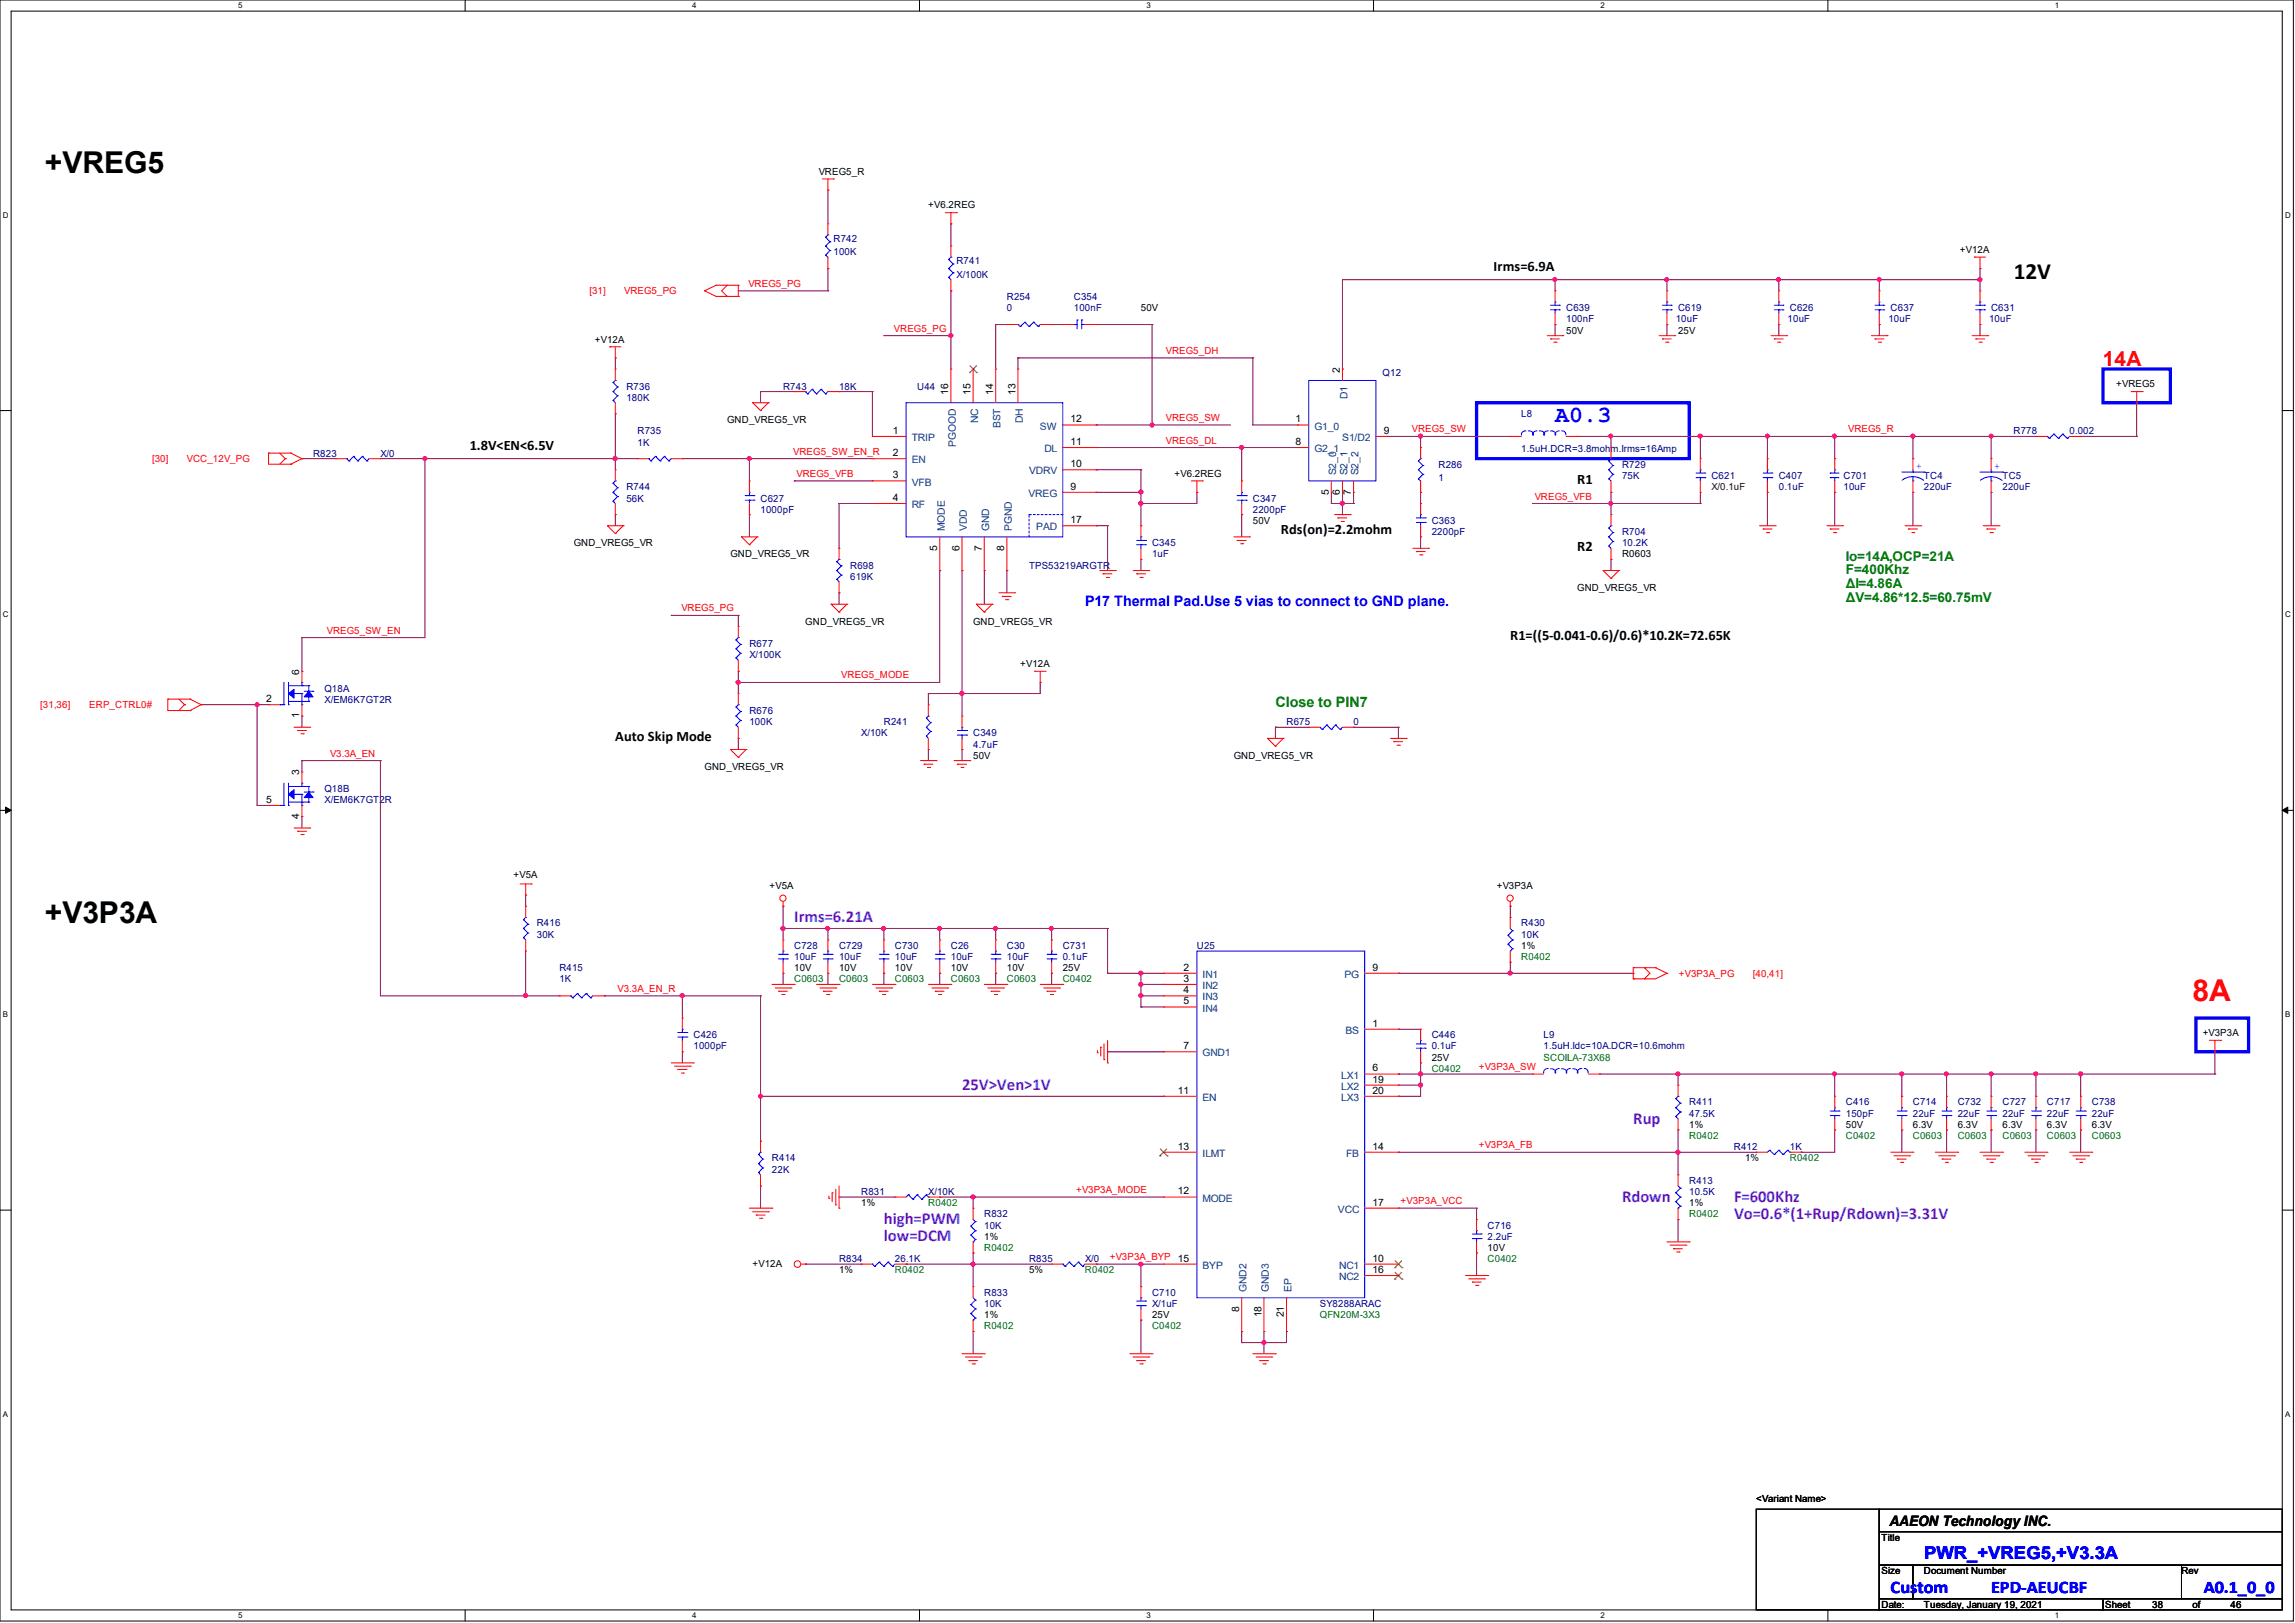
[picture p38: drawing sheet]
<svg xmlns="http://www.w3.org/2000/svg" width="297mm" height="210mm" viewBox="0 0 297 210" stroke-linecap="round" stroke-linejoin="round" font-family="sans-serif">
<defs><g id="words">
<g font-size="3.9">
<text x="5.8" y="22.4">+VREG5</text>
<text x="5.8" y="119.5">+V3P3A</text>
</g>
<text font-size="3.9" fill="#f00" x="283.8" y="129.6">8A</text>
<text font-size="3" x="260.6" y="36.2">12V</text>
<text font-size="3" fill="#00f" x="201.3" y="54.6">A0.3</text>
<text font-size="2.7" fill="#f00" x="272.2" y="47.4">14A</text>
<g font-size="2.3" fill="#00f">
<text x="249" y="201.8">PWR_+VREG5,+V3.3A</text>
<text x="244.7" y="206.2">Custom</text>
<text x="257.7" y="206.2">EPD-AEUCBF</text>
<text x="285.2" y="206.2">A0.1_0_0</text>
</g>
<g font-size="2.2" fill="#8000ff">
<text x="102.8" y="119.3">Irms=6.21A</text>
<text x="124.5" y="141.1">25V&gt;Ven&gt;1V</text>
<text x="211.4" y="145.4">Rup</text>
<text x="209.9" y="155.5">Rdown</text>
<text x="224.4" y="155.5">F=600Khz</text>
<text x="114.4" y="158.4">high=PWM</text>
<text x="114.4" y="160.6">low=DCM</text>
<text x="224.4" y="157.7">Vo=0.6*(1+Rup/Rdown)=3.31V</text>
</g>
<g font-size="1.9">
<text x="193.3" y="35.1">Irms=6.9A</text>
<text x="60.8" y="58.3">1.8V&lt;EN&lt;6.5V</text>
<text x="204.1" y="62.6">R1</text>
<text x="165.8" y="69.1">Rds(on)=2.2mohm</text>
<text x="204.1" y="71.2">R2</text>
<text x="195.5" y="82.8">R1=((5-0.041-0.6)/0.6)*10.2K=72.65K</text>
<text x="79.6" y="95.9">Auto Skip Mode</text>
<text x="244.5" y="197.4">AAEON Technology INC.</text>
</g>
<text font-size="1.9" fill="#00f" x="140.4" y="78.4">P17 Thermal Pad.Use 5 vias to connect to GND plane.</text>
<text font-size="1.9" fill="#008000" x="165.1" y="91.4">Close to PIN7</text>
<g font-size="1.7" fill="#008000">
<text x="238.9" y="72.6">Io=14A,OCP=21A</text>
<text x="238.9" y="74.3">F=400Khz</text>
<text x="238.9" y="76.1">ΔI=4.86A</text>
<text x="238.9" y="77.9">ΔV=4.86*12.5=60.75mV</text>
</g>
<g font-size="1.3">
<text x="106" y="22.6">VREG5_R</text>
<text x="120.1" y="27">+V6.2REG</text>
<text x="253.7" y="32.7">+V12A</text>
<text x="147.7" y="40.3">50V</text>
<text x="77" y="44.3">+V12A</text>
<text x="202.7" y="43.2">50V</text>
<text x="217.2" y="43.2">25V</text>
<text x="122.7" y="51.1" transform="rotate(-90 122.7 51.1)">16</text>
<text x="125.6" y="51.1" transform="rotate(-90 125.6 51.1)">15</text>
<text x="128.5" y="51.1" transform="rotate(-90 128.5 51.1)">14</text>
<text x="131.4" y="51.1" transform="rotate(-90 131.4 51.1)">13</text>
<text x="173.4" y="48.2" transform="rotate(-90 173.4 48.2)">2</text>
<text x="273.9" y="50.1">+VREG5</text>
<text x="94.1" y="54.7">GND_VREG5_VR</text>
<text x="115.5" y="56.1">1</text>
<text x="115.5" y="59">2</text>
<text x="138.6" y="57.6">11</text>
<text x="138.6" y="54.7">12</text>
<text x="167.6" y="54.7">1</text>
<text x="167.6" y="57.6">8</text>
<text x="179.1" y="56.1">9</text>
<text x="115.5" y="61.9">3</text>
<text x="115.5" y="64.8">4</text>
<text x="138.6" y="63.4">9</text>
<text x="138.6" y="60.5">10</text>
<text x="152" y="61.7">+V6.2REG</text>
<text x="172" y="64" transform="rotate(-90 172 64)">5</text>
<text x="173.4" y="64" transform="rotate(-90 173.4 64)">6</text>
<text x="174.8" y="64" transform="rotate(-90 174.8 64)">7</text>
<text x="74.2" y="70.7">GND_VREG5_VR</text>
<text x="121.3" y="71.2" transform="rotate(-90 121.3 71.2)">5</text>
<text x="124.2" y="71.2" transform="rotate(-90 124.2 71.2)">6</text>
<text x="127" y="71.2" transform="rotate(-90 127 71.2)">7</text>
<text x="130" y="71.2" transform="rotate(-90 130 71.2)">8</text>
<text x="138.6" y="67.7">17</text>
<text x="162.1" y="67.8">50V</text>
<text x="94.5" y="72.1">GND_VREG5_VR</text>
<text x="204.1" y="76.5">GND_VREG5_VR</text>
<text x="209.9" y="72.1">R0603</text>
<text x="104.2" y="80.8">GND_VREG5_VR</text>
<text x="125.9" y="80.8">GND_VREG5_VR</text>
<text x="38.7" y="87.3" transform="rotate(-90 38.7 87.3)">6</text>
<text x="132" y="86.3">+V12A</text>
<text x="34.5" y="90.8">2</text>
<text x="38.7" y="93" transform="rotate(-90 38.7 93)">1</text>
<text x="38.7" y="100.3" transform="rotate(-90 38.7 100.3)">3</text>
<text x="91.2" y="99.6">GND_VREG5_VR</text>
<text x="125.9" y="98.2">50V</text>
<text x="159.7" y="98.2">GND_VREG5_VR</text>
<text x="34.5" y="103.9">5</text>
<text x="38.7" y="106" transform="rotate(-90 38.7 106)">4</text>
<text x="66.5" y="113.7">+V5A</text>
<text x="99.6" y="115.1">+V5A</text>
<text x="193.7" y="115.1">+V3P3A</text>
<text x="102.8" y="125.7">10V</text>
<text x="108.6" y="125.7">10V</text>
<text x="115.8" y="125.7">10V</text>
<text x="123.1" y="125.7">10V</text>
<text x="130.3" y="125.7">10V</text>
<text x="137.5" y="125.7">25V</text>
<text x="153.2" y="125.6">2</text>
<text x="177.6" y="125.6">9</text>
<text x="196.9" y="122.8">1%</text>
<text x="153.2" y="127">3</text>
<text x="153.2" y="128.5">4</text>
<text x="153.2" y="130">5</text>
<text x="153.2" y="135.8">7</text>
<text x="177.6" y="132.8">1</text>
<text x="185.3" y="137.3">25V</text>
<text x="285.1" y="134.1">+V3P3A</text>
<text x="152.4" y="141.5">11</text>
<text x="177.6" y="138.6">6</text>
<text x="177.6" y="140.1">19</text>
<text x="177.6" y="141.5">20</text>
<text x="152.4" y="148.8">13</text>
<text x="177.6" y="148.8">14</text>
<text x="218.6" y="146">1%</text>
<text x="238.9" y="146">50V</text>
<text x="247.6" y="146">6.3V</text>
<text x="253.4" y="146">6.3V</text>
<text x="259.2" y="146">6.3V</text>
<text x="264.9" y="146">6.3V</text>
<text x="270.7" y="146">6.3V</text>
<text x="152.4" y="154.6">12</text>
<text x="225.8" y="150.3">1%</text>
<text x="111.5" y="156.1">1%</text>
<text x="127.4" y="160.4">1%</text>
<text x="177.6" y="156">17</text>
<text x="192.5" y="161.9">10V</text>
<text x="218.6" y="156.1">1%</text>
<text x="97.4" y="163.9">+V12A</text>
<text x="108.6" y="164.8">1%</text>
<text x="133.2" y="164.8">5%</text>
<text x="152.4" y="163.2">15</text>
<text x="177.6" y="163.2">10</text>
<text x="177.6" y="164.7">16</text>
<text x="127.4" y="170.6">1%</text>
<text x="149.1" y="170.6">25V</text>
<text x="160.4" y="169.7" transform="rotate(-90 160.4 169.7)">8</text>
<text x="163.2" y="170.5" transform="rotate(-90 163.2 170.5)">18</text>
<text x="166.2" y="170.5" transform="rotate(-90 166.2 170.5)">21</text>
<text x="227.3" y="194.3">&lt;Variant Name&gt;</text>
<text x="243.5" y="199.4">Title</text>
<text x="243.5" y="203.7">Size</text>
<text x="249" y="203.7">Document Number</text>
<text x="282.3" y="203.7">Rev</text>
<text x="243.5" y="208.1">Date:</text>
<text x="249" y="208.1">Tuesday, January 19, 2021</text>
<text x="272.5" y="208.1">Sheet</text>
<text x="278.5" y="208.1">38</text>
<text x="283.7" y="208.1">of</text>
<text x="288.7" y="208.1">46</text>
</g>
<g font-size="1.3" fill="#000080">
<text x="107.9" y="31.3">R742</text>
<text x="107.9" y="33">100K</text>
<text x="123.8" y="34.2">R741</text>
<text x="123.8" y="35.9">X/100K</text>
<text x="130.3" y="38.8">R254</text>
<text x="130.3" y="40.3">0</text>
<text x="139" y="38.8">C354</text>
<text x="139" y="40.3">100nF</text>
<text x="202.7" y="40.3">C639</text>
<text x="202.7" y="41.7">100nF</text>
<text x="216.9" y="41.7">10uF</text>
<text x="217.2" y="40.3">C619</text>
<text x="231.3" y="41.7">10uF</text>
<text x="231.6" y="40.3">C626</text>
<text x="244.4" y="41.7">10uF</text>
<text x="244.7" y="40.3">C637</text>
<text x="257.4" y="41.7">10uF</text>
<text x="257.7" y="40.3">C631</text>
<text x="81.1" y="50.4">R736</text>
<text x="81.1" y="51.9">180K</text>
<text x="101.3" y="50.4">R743</text>
<text x="108.6" y="50.4">18K</text>
<text x="118.7" y="50.4">U44</text>
<text x="178.9" y="48.7">Q12</text>
<text x="40.5" y="59.1">R823</text>
<text x="49.2" y="59.1">X/0</text>
<text x="82.5" y="56.2">R735</text>
<text x="82.5" y="57.7">1K</text>
<text x="196.9" y="54">L8</text>
<text x="196.9" y="58.5">1.5uH.DCR=3.8mohm.Irms=16Amp</text>
<text x="260.6" y="56.2">R778</text>
<text x="267.8" y="56.2">0.002</text>
<text x="81.1" y="63.4">R744</text>
<text x="81.1" y="64.9">56K</text>
<text x="98.4" y="64.9">C627</text>
<text x="162.1" y="64.9">C347</text>
<text x="186.2" y="60.5">R286</text>
<text x="186.2" y="62.3">1</text>
<text x="209.9" y="60.5">R729</text>
<text x="209.9" y="62">75K</text>
<text x="221.5" y="62">C621</text>
<text x="230.2" y="62">C407</text>
<text x="230.2" y="63.4">0.1uF</text>
<text x="238.6" y="62">C701</text>
<text x="238.6" y="63.4">10uF</text>
<text x="249" y="62">TC4</text>
<text x="249" y="63.4">220uF</text>
<text x="259.2" y="62">TC5</text>
<text x="259.2" y="63.4">220uF</text>
<text x="98.4" y="66.3">1000pF</text>
<text x="149.1" y="70.7">C345</text>
<text x="162.1" y="66.3">2200pF</text>
<text x="185.3" y="67.8">C363</text>
<text x="185.3" y="69.2">2200pF</text>
<text x="209.9" y="69.2">R704</text>
<text x="209.9" y="70.7">10.2K</text>
<text x="110" y="73.6">R698</text>
<text x="110" y="75">619K</text>
<text x="133.2" y="73.6">TPS53219ARGTR</text>
<text x="149.1" y="72.1">1uF</text>
<text x="97" y="83.7">R677</text>
<text x="42" y="89.5">Q18A</text>
<text x="97" y="85.1">X/100K</text>
<text x="42" y="90.9">X/EM6K7GT2R</text>
<text x="97" y="92.4">R676</text>
<text x="97" y="93.8">100K</text>
<text x="111.5" y="95.3">X/10K</text>
<text x="114.4" y="93.8">R241</text>
<text x="125.9" y="95.3">C349</text>
<text x="166.5" y="93.8">R675</text>
<text x="175.2" y="93.8">0</text>
<text x="125.9" y="96.7">4.7uF</text>
<text x="42" y="102.5">Q18B</text>
<text x="42" y="104">X/EM6K7GT2R</text>
<text x="69.5" y="119.9">R416</text>
<text x="196.9" y="119.9">R430</text>
<text x="69.5" y="121.3">30K</text>
<text x="72.4" y="125.7">R415</text>
<text x="102.8" y="122.8">C728</text>
<text x="102.8" y="124.2">10uF</text>
<text x="108.6" y="122.8">C729</text>
<text x="108.6" y="124.2">10uF</text>
<text x="115.8" y="122.8">C730</text>
<text x="115.8" y="124.2">10uF</text>
<text x="123.1" y="122.8">C26</text>
<text x="123.1" y="124.2">10uF</text>
<text x="130.3" y="122.8">C30</text>
<text x="130.3" y="124.2">10uF</text>
<text x="137.5" y="122.8">C731</text>
<text x="137.5" y="124.2">0.1uF</text>
<text x="154.9" y="122.8">U25</text>
<text x="196.9" y="121.3">10K</text>
<text x="72.4" y="127.1">1K</text>
<text x="89.7" y="134.4">C426</text>
<text x="89.7" y="135.8">1000pF</text>
<text x="185.3" y="134.4">C446</text>
<text x="185.3" y="135.8">0.1uF</text>
<text x="199.8" y="134.4">L9</text>
<text x="199.8" y="135.8">1.5uH.Idc=10A.DCR=10.6mohm</text>
<text x="218.6" y="143">R411</text>
<text x="238.9" y="143">C416</text>
<text x="247.6" y="143">C714</text>
<text x="253.4" y="143">C732</text>
<text x="259.2" y="143">C727</text>
<text x="264.9" y="143">C717</text>
<text x="270.7" y="143">C738</text>
<text x="218.6" y="144.5">47.5K</text>
<text x="224.4" y="148.8">R412</text>
<text x="231.6" y="148.8">1K</text>
<text x="238.9" y="144.5">150pF</text>
<text x="247.6" y="144.5">22uF</text>
<text x="253.4" y="144.5">22uF</text>
<text x="259.2" y="144.5">22uF</text>
<text x="264.9" y="144.5">22uF</text>
<text x="270.7" y="144.5">22uF</text>
<text x="99.9" y="150.3">R414</text>
<text x="99.9" y="151.8">22K</text>
<text x="111.5" y="154.6">R831</text>
<text x="120.1" y="154.6">X/10K</text>
<text x="218.6" y="153.2">R413</text>
<text x="218.6" y="154.6">10.5K</text>
<text x="127.4" y="157.5">R832</text>
<text x="127.4" y="159">10K</text>
<text x="192.5" y="159">C716</text>
<text x="192.5" y="160.4">2.2uF</text>
<text x="108.6" y="163.3">R834</text>
<text x="115.8" y="163.3">26.1K</text>
<text x="127.4" y="167.7">R833</text>
<text x="133.2" y="163.3">R835</text>
<text x="140.4" y="163.3">X/0</text>
<text x="149.1" y="167.7">C710</text>
<text x="127.4" y="169.1">10K</text>
<text x="149.1" y="169.1">X/1uF</text>
<text x="170.8" y="169.1">SY8288ARAC</text>
</g>
<g font-size="1.3" fill="#f00">
<text x="76.3" y="38.1">[31]</text>
<text x="80.8" y="38.1">VREG5_PG</text>
<text x="96.9" y="37.1">VREG5_PG</text>
<text x="115.7" y="42.9">VREG5_PG</text>
<text x="150.9" y="45.8">VREG5_DH</text>
<text x="19.7" y="59.8">[30]</text>
<text x="24.2" y="59.8">VCC_12V_PG</text>
<text x="102.7" y="58.8">VREG5_SW_EN_R</text>
<text x="150.9" y="57.4">VREG5_DL</text>
<text x="150.9" y="54.5">VREG5_SW</text>
<text x="182.7" y="56">VREG5_SW</text>
<text x="239.2" y="56">VREG5_R</text>
<text x="103.1" y="61.7">VREG5_VFB</text>
<text x="198.6" y="64.6">VREG5_VFB</text>
<text x="42.3" y="82">VREG5_SW_EN</text>
<text x="88.2" y="79.1">VREG5_PG</text>
<text x="108.9" y="87.8">VREG5_MODE</text>
<text x="5.2" y="91.6">[31,36]</text>
<text x="11.6" y="91.6">ERP_CTRL0#</text>
<text x="42.7" y="97.9">V3.3A_EN</text>
<text x="79.9" y="128.4">V3.3A_EN_R</text>
<text x="217.3" y="126.4">+V3P3A_PG</text>
<text x="226.9" y="126.4">[40,41]</text>
<text x="191.4" y="138.5">+V3P3A_SW</text>
<text x="191.4" y="148.6">+V3P3A_FB</text>
<text x="139.3" y="154.4">+V3P3A_MODE</text>
<text x="181.3" y="155.8">+V3P3A_VCC</text>
<text x="143.6" y="163.1">+V3P3A_BYP</text>
</g>
<g font-size="1.3" fill="#004080">
<text x="174.4" y="51.7" transform="rotate(-90 174.4 51.7)">D1</text>
<text x="118" y="57.1">TRIP</text>
<text x="118" y="59.9">EN</text>
<text x="123.7" y="57.9" transform="rotate(-90 123.7 57.9)">PGOOD</text>
<text x="126.6" y="54.8" transform="rotate(-90 126.6 54.8)">NC</text>
<text x="129.5" y="55.4" transform="rotate(-90 129.5 55.4)">BST</text>
<text x="132.4" y="54.8" transform="rotate(-90 132.4 54.8)">DH</text>
<text x="134.6" y="55.6">SW</text>
<text x="135.2" y="58.5">DL</text>
<text x="170.1" y="55.6">G1_0</text>
<text x="170.1" y="58.5">G2_1</text>
<text x="173.7" y="57.1">S1/D2</text>
<text x="118" y="62.8">VFB</text>
<text x="118" y="65.7">RF</text>
<text x="133.1" y="64.3">VREG</text>
<text x="133.2" y="61.4">VDRV</text>
<text x="172.9" y="61.5" transform="rotate(-90 172.9 61.5)">S2_0</text>
<text x="174.4" y="61.5" transform="rotate(-90 174.4 61.5)">S2_1</text>
<text x="175.8" y="61.5" transform="rotate(-90 175.8 61.5)">S2_2</text>
<text x="122.3" y="68.8" transform="rotate(-90 122.3 68.8)">MODE</text>
<text x="125.1" y="68.8" transform="rotate(-90 125.1 68.8)">VDD</text>
<text x="128" y="68.8" transform="rotate(-90 128 68.8)">GND</text>
<text x="130.9" y="68.8" transform="rotate(-90 130.9 68.8)">PGND</text>
<text x="134.1" y="68.6">PAD</text>
<text x="155.6" y="126.5">IN1</text>
<text x="155.6" y="128">IN2</text>
<text x="155.6" y="129.5">IN3</text>
<text x="155.6" y="130.9">IN4</text>
<text x="174" y="126.5">PG</text>
<text x="155.6" y="136.7">GND1</text>
<text x="174.1" y="133.8">BS</text>
<text x="155.6" y="142.5">EN</text>
<text x="173.6" y="139.6">LX1</text>
<text x="173.6" y="141">LX2</text>
<text x="173.6" y="142.5">LX3</text>
<text x="155.6" y="149.7">ILMT</text>
<text x="174.2" y="149.7">FB</text>
<text x="155.6" y="155.5">MODE</text>
<text x="173.1" y="156.9">VCC</text>
<text x="155.6" y="164.2">BYP</text>
<text x="161.3" y="167.2" transform="rotate(-90 161.3 167.2)">GND2</text>
<text x="164.2" y="167.2" transform="rotate(-90 164.2 167.2)">GND3</text>
<text x="167.1" y="167.2" transform="rotate(-90 167.1 167.2)">EP</text>
<text x="173.3" y="164.2">NC1</text>
<text x="173.3" y="165.7">NC2</text>
</g>
<text font-size="1.3" fill="#400000" x="221.5" y="63.4">X/0.1uF</text>
<g font-size="1.3" fill="#00f">
<text x="248" y="60.7">+</text>
<text x="258.1" y="60.7">+</text>
</g>
<g font-size="1.3" fill="#008000">
<text x="196.9" y="124.2">R0402</text>
<text x="102.8" y="127.1">C0603</text>
<text x="108.6" y="127.1">C0603</text>
<text x="115.8" y="127.1">C0603</text>
<text x="123.1" y="127.1">C0603</text>
<text x="130.3" y="127.1">C0603</text>
<text x="137.5" y="127.1">C0402</text>
<text x="199.8" y="137.3">SCOILA-73X68</text>
<text x="185.3" y="138.7">C0402</text>
<text x="218.6" y="147.4">R0402</text>
<text x="238.9" y="147.4">C0402</text>
<text x="247.6" y="147.4">C0603</text>
<text x="253.4" y="147.4">C0603</text>
<text x="259.2" y="147.4">C0603</text>
<text x="264.9" y="147.4">C0603</text>
<text x="270.7" y="147.4">C0603</text>
<text x="231.6" y="150.3">R0402</text>
<text x="120.1" y="156.1">R0402</text>
<text x="127.4" y="161.9">R0402</text>
<text x="218.6" y="157.5">R0402</text>
<text x="115.8" y="164.8">R0402</text>
<text x="140.4" y="164.8">R0402</text>
<text x="192.5" y="163.3">C0402</text>
<text x="127.4" y="172">R0402</text>
<text x="149.1" y="172">C0402</text>
<text x="170.8" y="170.6">QFN20M-3X3</text>
</g>
<g font-size="1">
<text x="30.8" y="1.1">5</text>
<text x="89.6" y="1.1">4</text>
<text x="148.4" y="1.1">3</text>
<text x="207.1" y="1.1">2</text>
<text x="265.9" y="1.1">1</text>
<text x=".4" y="28.2">D</text>
<text x="295.7" y="28.2">D</text>
<text x=".4" y="79.8">C</text>
<text x="295.7" y="79.8">C</text>
<text x=".4" y="131.6">B</text>
<text x="295.7" y="131.6">B</text>
<text x=".4" y="183.3">A</text>
<text x="295.7" y="183.3">A</text>
<text x="30.8" y="209.4">5</text>
<text x="89.6" y="209.4">4</text>
<text x="148.4" y="209.4">3</text>
<text x="207.1" y="209.4">2</text>
<text x="265.9" y="209.4">1</text>
</g>
</g></defs>
<path d="M0 0h296.8v209.8h-296.8zM1.4 1.4h294v206.9h-294z" fill="none" stroke="#000" stroke-width=".13"/>
<g fill="#fff">
<path d="M30.8 .2h.6v1.1h-.6z"/>
<path d="M30.8 208.5h.6v1.1h-.6z"/>
</g>
<path d="M60.2 0v1.4M60.2 208.3v1.5" fill="none" stroke="#000" stroke-width=".13"/>
<g fill="#fff">
<path d="M89.6 .2h.5v1.1h-.5z"/>
<path d="M89.6 208.5h.5v1.1h-.5z"/>
</g>
<path d="M119 0v1.4M119 208.3v1.5" fill="none" stroke="#000" stroke-width=".13"/>
<g fill="#fff">
<path d="M148.4 .2h.5v1.1h-.5z"/>
<path d="M148.4 208.5h.5v1.1h-.5z"/>
</g>
<path d="M177.8 0v1.4M177.8 208.3v1.5" fill="none" stroke="#000" stroke-width=".13"/>
<g fill="#fff">
<path d="M207.1 .2h.6v1.1h-.6z"/>
<path d="M207.1 208.5h.6v1.1h-.6z"/>
</g>
<path d="M236.6 0v1.4M236.6 208.3v1.5" fill="none" stroke="#000" stroke-width=".13"/>
<g fill="#fff">
<path d="M265.9 .2h.6v1.1h-.6z"/>
<path d="M265.9 208.5h.6v1.1h-.6z"/>
<path d="M.4 27.3h.7v1.1h-.7z"/>
<path d="M295.7 27.3h.8v1.1h-.8z"/>
<path d="M.4 79h.7v1.1h-.7z"/>
<path d="M295.7 79h.8v1.1h-.8z"/>
</g>
<path d="M0 53.1h1.4M295.4 53.1h1.4" fill="none" stroke="#000" stroke-width=".13"/>
<g fill="#fff">
<path d="M.4 130.7h.7v1.1h-.7z"/>
<path d="M295.7 130.7h.7v1.1h-.7z"/>
</g>
<path d="M0 104.9h1.4M295.4 104.9h1.4" fill="none" stroke="#000" stroke-width=".13"/>
<path d="M.7 104.4l.7 .5-.7 .3zM295.4 104.9l.7-.5v.8z" fill="#000" stroke="#000" stroke-width=".13"/>
<g fill="#fff">
<path d="M.4 182.4h.6v1.2h-.6z"/>
<path d="M295.7 182.4h.7v1.2h-.7z"/>
</g>
<path d="M0 156.6h1.4M295.4 156.6h1.4M227.3 195.3h15.9v13h-15.9zM243.2 195.3h52.2v2.9h-52.2zM243.2 198.2h52.2v4.3h-52.2zM243.2 202.5h4.4v4.4h-4.4zM243.2 206.9h29v1.4h-29zM247.6 202.5h34.7v4.4h-34.7zM272.2 206.9h23.2v1.4h-23.2zM282.3 202.5h13.1v4.4h-13.1z" fill="none" stroke="#000" stroke-width=".13"/>
<path d="M191.1 52.1h27.5v7.3h-27.5zM272.2 47.8h8.7v4.3h-8.7zM284.2 131.7h6.8v4.4h-6.8z" fill="none" stroke="#00f" stroke-width=".42"/>
<g fill="none" stroke="#800040" stroke-width=".13">
<path d="M95.5 37.6h11.6M107.1 24.6h.1M107.1 34.8h.1M107.1 37.6h.1M107.1 24.6v4.4M107.1 34.8v2.8M123.1 37.6h.1M123.1 29h.1M123.1 29v2.8M123.1 37.6v10.2M201.3 36.2h.1M201.3 36.2v1.4"/>
<path d="M215.7 36.2h.1M215.7 36.2v1.4M230.2 36.2h.1M230.2 36.2v1.4M243.2 36.2h.1M243.2 36.2v1.4M256.2 34.8h.1M256.2 36.2h.1M256.2 36.2h-82.5v11.6M256.2 34.8v2.8M39.1 59.4h.1M39.1 59.4h4.3"/>
<path d="M49.2 59.4h33.3M55 59.4h.1M55 59.4v23.1h-15.9M79.6 46.3h.1M79.6 53.6h.1M79.6 59.4h.1M79.6 46.3v1.5M79.6 53.6v7.2M88.3 59.4h.1M88.3 59.4h24.6M97 59.4h.1M97 59.4v2.8"/>
<path d="M98.4 50.7h.1M98.4 50.7v1.4M98.4 50.7h4.4M108.6 50.7h.1M108.6 50.7h4.3M112.9 50.7h.1M112.9 50.7v5.8M114.4 43.4h.1M114.4 43.4h8.7M123.1 43.4h.1M128.9 42h.1M128.9 42h1.4"/>
<path d="M128.9 42v5.8M131.7 46.3h.1M131.7 46.3v1.5M131.7 46.3h30.4M136.1 42h.1M136.1 42h1.4M141.9 57.9h.1M141.9 42h.1M141.9 55h.1M141.9 55h17.4M141.9 57.9h26M141.9 42h7.2"/>
<path d="M149.1 42h.1M149.1 55h.1M149.1 42v13M160.7 57.9h.1M160.7 57.9v4.3M162.1 46.3h.1M162.1 46.3v8.7h5.8M167.9 55h.1M167.9 57.9h.1M173.7 47.8h.1M179.5 56.5h16M183.9 56.5h.1"/>
<path d="M183.9 56.5v1.4M201.3 42h.1M201.3 42v1.4M204.1 56.5h.1M204.1 56.5h59.4M208.5 56.5h.1M208.5 56.5v1.4M215.7 42h.1M215.7 42v1.4M220 56.5h.1M220 56.5v2.9M228.7 56.5h.1"/>
<path d="M228.7 56.5v2.9M230.2 42h.1M230.2 42v1.4M237.4 56.5h.1M237.4 56.5v2.9M243.2 42h.1M243.2 42v1.4M247.6 56.5h.1M247.6 56.5v2.9M256.2 42h.1M256.2 42v1.4M257.7 56.5h.1"/>
<path d="M257.7 56.5v2.9M269.3 56.5h7.2M276.5 52.1h.1M276.5 56.5h.1M276.5 52.1v4.4M79.6 66.6h.1M79.6 66.6v1.4M86.9 79.6h.1M86.9 79.6h8.6M95.5 79.6h.1M95.5 79.6v1.5M97 66.6h.1"/>
<path d="M97 66.6v2.9M102.8 62.2h.1M102.8 62.2h10.1M108.6 65.2h.1M108.6 76.7h.1M108.6 65.2h4.3M108.6 65.2v5.8M108.6 76.7v1.5M121.6 73.8h.1M121.6 73.8v14.5h-26.1M124.5 73.8h.1M124.5 73.8v18.9"/>
<path d="M127.4 73.8h.1M127.4 73.8v4.4M130.3 73.8h.1M130.3 73.8v2.9M141.9 60.8h.1M141.9 68h.1M141.9 63.7h.1M141.9 60.8h5.8M141.9 68h1.4M141.9 63.7h5.8M143.3 68h.1M143.3 68v5.8"/>
<path d="M147.7 63.7h.1M147.7 65.2h.1M147.7 72.4h.1M147.7 60.8h.1M147.7 60.8v7.2M147.7 72.4v1.4M154.9 63.7h.1M154.9 63.7v1.5h-7.2M160.7 66.6h.1M160.7 66.6v2.9M172.3 65.2h.1M172.3 65.2h2.9"/>
<path d="M172.3 63.7v1.5M173.7 65.2h.1M173.7 66.6h.1M173.7 63.7v2.9M175.2 65.2h.1M175.2 63.7v1.5M183.9 63.7h.1M183.9 69.5h.1M183.9 63.7v1.5M183.9 69.5v1.5M198.3 65.2h.1M198.3 65.2h21.7"/>
<path d="M208.5 65.2h.1M208.5 63.7h.1M208.5 72.4h.1M208.5 63.7v2.9M208.5 72.4v1.4M220 65.2h.1M220 63.7v1.5M228.7 63.7h.1M228.7 63.7v4.3M237.4 63.7h.1M237.4 63.7v4.3M247.6 63.7h.1"/>
<path d="M247.6 63.7v4.3M257.7 63.7h.1M257.7 63.7v4.3M26 91.2h.1M26 91.2h8.8M33.3 91.2h.1M33.3 91.2v13M39.1 92.7h.1M39.1 86.9h.1M39.1 98.4h.1M39.1 82.5h.1M39.1 82.5v4.4"/>
<path d="M39.1 92.7v1.4M39.1 98.4v1.5M39.1 98.4h10.1M49.2 98.4h.1M49.2 98.4v30.5h23.2M95.5 88.3h.1M95.5 86.9h.1M95.5 95.5h.1M95.5 86.9v2.8M95.5 95.5v1.5M120.1 89.7h.1M120.1 97h.1"/>
<path d="M120.1 89.7v1.5M120.1 97v1.4M124.5 89.7h.1M124.5 97h.1M124.5 97v1.4M134.6 88.3h.1M134.6 88.3v1.4h-14.5M165.1 94.1h.1M165.1 94.1h4.3M165.1 94.1v1.4M175.2 94.1h.1M175.2 94.1h5.8"/>
<path d="M181 94.1h.1M181 94.1v1.4M33.3 104.2h.1M33.3 104.2h1.5M39.1 105.7h.1M39.1 105.7v1.4M68 115.8h.1M68 115.8v1.5M101.3 117.3h.1M101.3 117.3v4.3M195.5 117.3h.1M195.5 117.3v1.4"/>
<path d="M68 128.9h.1M68 123.1v5.8M78.2 128.9h.1M78.2 128.9h20.2M88.3 128.9h.1M88.3 136.1h.1M88.3 128.9v2.8M88.3 136.1v1.4M98.4 128.9h.1M98.4 128.9v18.8M101.3 120.1h.1M101.3 125.9h.1"/>
<path d="M101.3 120.1h42M101.3 125.9v1.5M107.1 125.9h.1M107.1 120.1h.1M107.1 120.1v1.5M107.1 125.9v1.5M114.4 125.9h.1M114.4 120.1h.1M114.4 120.1v1.5M114.4 125.9v1.5M121.6 120.1h.1M121.6 125.9h.1"/>
<path d="M121.6 120.1v1.5M121.6 125.9v1.5M128.9 120.1h.1M128.9 125.9h.1M128.9 120.1v1.5M128.9 125.9v1.5M136.1 125.9h.1M136.1 120.1h.1M136.1 120.1v1.5M136.1 125.9v1.5M143.3 120.1h.1M143.3 136.1h.1"/>
<path d="M143.3 125.9h.1M143.3 120.1v5.8M143.3 125.9h7.3M143.3 136.1h7.3M147.7 130.3h.1M147.7 125.9h.1M147.7 127.4h.1M147.7 128.9h.1M147.7 125.9v4.4M147.7 130.3h2.9M147.7 127.4h2.9M147.7 128.9h2.9"/>
<path d="M181 125.9h.1M181 133.2h.1M181 139h.1M181 125.9h30.4M181 133.2h2.9M181 139h17.3M183.9 137.5h.1M183.9 139h.1M183.9 137.5v4.4h-2.9M195.5 124.5h.1M195.5 124.5v1.4M207 139h.1"/>
<path d="M207 139h79.6M211.4 125.9h.1M217.2 139h.1M217.2 139v1.4M237.4 139h.1M237.4 139v2.9M246.1 139h.1M246.1 139v2.9M251.9 139h.1M251.9 139v2.9M257.7 139h.1M257.7 139v2.9"/>
<path d="M263.5 139h.1M263.5 139v2.9M269.3 139h.1M269.3 139v2.9M286.6 136.1h.1M286.6 139h.1M286.6 136.1v2.9M98.4 153.5h.1M98.4 141.9h.1M98.4 147.7h.1M98.4 153.5v2.8M98.4 141.9h52.2"/>
<path d="M108.6 154.9h.1M108.6 154.9h7.2M121.6 154.9h.1M121.6 154.9h29M125.9 154.9h.1M125.9 154.9v1.4M150.6 141.9h.1M181 140.4h.1M181 141.9h.1M181 149.1h.1M181 156.3h.1M181 140.4h2.9"/>
<path d="M181 149.1h46.3M181 156.3h10.1M183.9 140.4h.1M191.1 156.3h.1M191.1 156.3v1.5M217.2 146.2h.1M217.2 157.8h.1M217.2 149.1h.1M217.2 146.2v5.8M217.2 157.8v2.9M233.1 149.1h.1M237.4 146.2h.1"/>
<path d="M237.4 146.2v2.9h-4.3M246.1 146.2h.1M246.1 146.2v2.9M251.9 146.2h.1M251.9 146.2v2.9M257.7 146.2h.1M257.7 146.2v2.9M263.5 146.2h.1M263.5 146.2v2.9M269.3 146.2h.1M269.3 146.2v2.9M104.2 163.6h.1"/>
<path d="M104.2 163.6h7.3M117.3 163.6h.1M117.3 163.6h18.8M125.9 162.1h.1M125.9 163.6h.1M125.9 172.3h.1M125.9 162.1v4.4M125.9 172.3v2.9M141.9 163.6h.1M141.9 163.6h8.7M147.7 163.6h.1M147.7 170.8h.1"/>
<path d="M147.7 163.6v2.9M147.7 170.8v4.4M160.7 172.3h.1M160.7 173.7h.1M160.7 172.3v1.4M163.6 172.3h.1M163.6 173.7h.1M163.6 172.3v2.9M166.5 172.3h.1M166.5 172.3v1.4h-5.8M191.1 162.1h.1M191.1 162.1v3"/>
</g>
<g fill="#f0f" stroke="#f0f" stroke-width=".13">
<circle cx="33.3" cy="91.2" r=".25"/>
<circle cx="220" cy="56.4" r=".27"/>
<circle cx="228.7" cy="56.4" r=".25"/>
<circle cx="173.7" cy="65.1" r=".27"/>
<circle cx="201.2" cy="36.2" r=".25"/>
<circle cx="147.6" cy="63.7" r=".27"/>
<circle cx="97" cy="59.3" r=".27"/>
<circle cx="160.7" cy="57.9" r=".27"/>
<circle cx="183.8" cy="56.4" r=".27"/>
<circle cx="123.1" cy="43.4" r=".27"/>
<circle cx="124.5" cy="89.7" r=".27"/>
<circle cx="247.6" cy="56.4" r=".27"/>
<circle cx="237.4" cy="56.4" r=".25"/>
<circle cx="215.7" cy="36.2" r=".25"/>
<circle cx="230.2" cy="36.2" r=".25"/>
<circle cx="147.6" cy="65.1" r=".27"/>
<circle cx="208.4" cy="65.1" r=".25"/>
<circle cx="95.5" cy="88.3" r=".27"/>
<circle cx="149.1" cy="55" r=".25"/>
<circle cx="208.4" cy="56.4" r=".25"/>
<circle cx="79.6" cy="59.3" r=".27"/>
<circle cx="55" cy="59.3" r=".25"/>
<circle cx="107.1" cy="120.1" r=".25"/>
<circle cx="114.3" cy="120.1" r=".25"/>
<circle cx="101.3" cy="120.1" r=".27"/>
<circle cx="147.6" cy="125.9" r=".27"/>
<circle cx="147.6" cy="127.4" r=".27"/>
<circle cx="147.6" cy="128.8" r=".27"/>
<circle cx="98.4" cy="141.9" r=".25"/>
<circle cx="125.9" cy="154.9" r=".27"/>
<circle cx="125.9" cy="163.6" r=".27"/>
<circle cx="147.6" cy="163.6" r=".27"/>
<circle cx="163.6" cy="173.7" r=".25"/>
<circle cx="195.4" cy="125.9" r=".27"/>
<circle cx="183.8" cy="140.4" r=".27"/>
<circle cx="183.8" cy="139" r=".27"/>
<circle cx="237.4" cy="139" r=".25"/>
<circle cx="217.2" cy="139" r=".27"/>
<circle cx="217.2" cy="149.1" r=".27"/>
<circle cx="246.1" cy="139" r=".27"/>
<circle cx="88.3" cy="128.8" r=".27"/>
<circle cx="256.2" cy="36.2" r=".27"/>
<circle cx="68" cy="128.8" r=".27"/>
<circle cx="243.2" cy="36.2" r=".25"/>
<circle cx="269.3" cy="139" r=".27"/>
<circle cx="257.7" cy="139" r=".25"/>
<circle cx="263.5" cy="139" r=".27"/>
<circle cx="251.9" cy="139" r=".25"/>
<circle cx="257.7" cy="56.4" r=".25"/>
<circle cx="121.6" cy="120.1" r=".25"/>
<circle cx="128.8" cy="120.1" r=".25"/>
<circle cx="136.1" cy="120.1" r=".25"/>
</g>
<g fill="none" stroke="#f00" stroke-width=".13">
<path d="M91.2 37.6h.1M91.2 37.6l1.5 .8h2.8M92.7 36.9h.1M92.7 36.9l-1.5 .7M92.7 36.9h2.8M94.1 38.4h.1M94.1 36.9h.1M94.1 36.9l-.7 .7 .7 .8M95.5 38.4h.1M95.5 36.9h.1M95.5 36.9v1.5M106.4 23.2h1.5"/>
<path d="M107.1 24.6h.1M107.1 34.8h.1M107.1 29h.1M107.1 23.2v1.4M107.1 29v1.4M107.1 33.3v1.5M107.9 23.2h.1M122.3 27.5h1.5M123.1 29h.1M123.1 37.6h.1M123.1 31.8h.1M123.1 27.5v1.5"/>
<path d="M123.1 31.8v1.5M123.1 36.2v1.4M123.8 27.5h.1M201.3 37.6h.1M201.3 37.6v1.5M215.7 37.6h.1M215.7 37.6v1.5M230.2 37.6h.1M230.2 37.6v1.5M243.2 37.6h.1M243.2 37.6v1.5M255.5 33.3h.1"/>
<path d="M255.5 33.3h1.5M256.2 34.8h.1M256.2 37.6h.1M256.2 33.3v1.5M256.2 37.6v1.5M34.8 58.6h.1M34.8 58.6v1.5h2.8M34.8 58.6h2.8M36.2 58.6l.7 .8M36.9 59.4h.1M36.9 59.4l-.7 .7M37.6 58.6h.1"/>
<path d="M37.6 58.6l1.5 .8M39.1 59.4h.1M39.1 59.4l-1.5 .7M43.4 59.4h.1M43.4 59.4h1.5M47.8 59.4h1.4M49.2 59.4h.1M78.9 44.9h.1M78.9 44.9h1.4M79.6 46.3h.1M79.6 53.6h.1M79.6 47.8h.1"/>
<path d="M79.6 44.9v1.4M79.6 47.8v1.4M79.6 52.1v1.5M82.5 59.4h.1M82.5 59.4h1.4M86.9 59.4h1.4M88.3 59.4h.1M97.4 52.1h.1M97.4 52.1h2M97.4 52.1l1 1M98.4 53.1h.1M99.4 52.1h.1"/>
<path d="M99.4 52.1l-1 1M102.8 50.7h.1M102.8 50.7h1.4M107.1 50.7h1.5M108.6 50.7h.1M112.9 56.5h.1M112.9 59.4h.1M112.9 56.5h4.4M112.9 59.4h4.4M123.1 47.8h.1M123.1 47.8v4.3M125.9 47.8h.1"/>
<path d="M125.9 47.8v4.3M128.9 47.8h.1M128.9 47.8v4.3M130.3 42h.1M130.3 42h1.4M131.7 47.8h.1M131.7 47.8v4.3M134.6 42h1.5M136.1 42h.1M137.5 42h.1M137.5 57.9h4.4M137.5 55h4.4"/>
<path d="M137.5 42h1.5M140.4 42h1.5M141.9 57.9h.1M141.9 55h.1M141.9 42h.1M167.9 55h.1M167.9 57.9h.1M167.9 57.9h1.5M167.9 55h1.5M173.7 47.8h.1M173.7 47.8v1.4M178.1 56.5h1.4"/>
<path d="M179.5 56.5h.1M183.9 57.9h.1M183.9 57.9v1.5M195.5 56.5h.1M195.5 56.5h1.4M200.2 43.4h2.1M200.7 43.9h.1M200.7 43.9h1.1M201.1 44.3h.3M201.3 42h.1M201.3 40.5v1.5M201.4 44.3h.1"/>
<path d="M202.3 43.4h.1M202.7 56.5h1.4M204.1 56.5h.1M208.5 57.9h.1M208.5 57.9v1.5M214.7 43.4h2M215.1 43.9h.1M215.1 43.9h1.2M215.6 44.3h.3M215.7 42h.1M215.7 40.5v1.5M215.9 44.3h.1"/>
<path d="M216.7 43.4h.1M220 59.4h.1M220 59.4v1.4M228.7 59.4h.1M228.7 59.4v1.4M229.2 43.4h2M229.6 43.9h.1M229.6 43.9h1.2M230 44.3h.3M230.2 42h.1M230.2 40.5v1.5M230.3 44.3h.1"/>
<path d="M231.2 43.4h.1M237.4 59.4h.1M237.4 59.4v1.4M242.2 43.4h2M242.7 43.9h.1M242.7 43.9h1.1M243.1 44.3h.3M243.2 42h.1M243.2 40.5v1.5M243.4 44.3h.1M244.2 43.4h.1M247.6 59.4h.1"/>
<path d="M247.6 59.4v1.4M255.2 43.4h2.1M255.7 43.9h.1M255.7 43.9h1.1M256.1 44.3h.3M256.2 42h.1M256.2 40.5v1.5M256.4 44.3h.1M257.3 43.4h.1M257.7 59.4h.1M257.7 59.4v1.4M263.5 56.5h.1"/>
<path d="M263.5 56.5h1.4M267.8 56.5h1.5M269.3 56.5h.1M275.8 50.7h1.4M276.5 52.1h.1M276.5 50.7v1.4M277.2 50.7h.1M37.6 60.1h.1M78.6 68h.1M78.6 68h2M78.6 68l1 1M79.6 69h.1"/>
<path d="M79.6 66.6h.1M79.6 60.8h.1M79.6 60.8v1.4M79.6 65.2v1.4M80.6 68h.1M80.6 68l-1 1M96 69.5h.1M96 69.5h2M96 69.5l1 1M97 70.5h.1M97 66.6h.1M97 62.2h.1"/>
<path d="M97 62.2v1.5M97 65.2v1.4M98 69.5h.1M98 69.5l-1 1M107.6 78.2h.1M107.6 78.2h2M107.6 78.2l1 1M108.6 79.2h.1M108.6 76.7h.1M108.6 71h.1M108.6 71v1.4M108.6 75.3v1.4"/>
<path d="M109.6 78.2h.1M109.6 78.2l-1 1M112.9 62.2h.1M112.9 65.2h.1M112.9 62.2h4.4M112.9 65.2h4.4M121.6 73.8h.1M121.6 69.5v4.3M124.5 73.8h.1M124.5 69.5v4.3M126.4 78.2h.1M126.4 78.2h2"/>
<path d="M126.4 78.2l1 1M127.4 79.2h.1M127.4 73.8h.1M127.4 69.5v4.3M128.4 78.2h.1M128.4 78.2l-1 1M129.3 76.7h2M129.7 77.2h.1M129.7 77.2h1.2M130.1 77.6h.3M130.3 73.8h.1M130.3 69.5v4.3"/>
<path d="M130.4 77.6h.1M131.3 76.7h.1M137.5 68h4.4M137.5 63.7h4.4M137.5 60.8h4.4M141.9 63.7h.1M141.9 60.8h.1M141.9 68h.1M142.3 73.8h2.1M142.7 74.3h.1M142.7 74.3h1.2M143.2 74.7h.3"/>
<path d="M143.5 74.7h.1M144.4 73.8h.1M146.6 73.8h2.1M147.1 74.3h.1M147.1 74.3h1.2M147.5 74.7h.3M147.7 72.4h.1M147.7 68h.1M147.7 68v1.5M147.7 71v1.4M147.8 74.7h.1M148.7 73.8h.1"/>
<path d="M154.2 62.2h1.4M154.9 63.7h.1M154.9 62.2v1.5M155.6 62.2h.1M159.7 69.5h2M160.1 69.9h.1M160.1 69.9h1.2M160.6 70.4h.2M160.7 66.6h.1M160.7 62.2h.1M160.7 62.2v1.5M160.7 65.2v1.4"/>
<path d="M160.8 70.4h.1M161.7 69.5h.1M172.3 63.7h.1M172.3 62.2v1.5M172.7 66.6h2.1M173.1 67h.1M173.1 67h1.2M173.6 67.5h.3M173.7 63.7h.1M173.7 62.2v1.5M173.9 67.5h.1M174.8 66.6h.1"/>
<path d="M175.2 63.7h.1M175.2 62.2v1.5M182.8 71h2.1M183.3 71.4h.1M183.3 71.4h1.1M183.7 71.8h.3M183.9 69.5h.1M183.9 65.2h.1M183.9 63.7h.1M183.9 62.2v1.5M183.9 65.2v1.4M183.9 68v1.5"/>
<path d="M184 71.8h.1M184.9 71h.1M207.5 73.8h.1M207.5 73.8h2M207.5 73.8l1 1M208.5 74.8h.1M208.5 72.4h.1M208.5 66.6h.1M208.5 63.7h.1M208.5 62.2v1.5M208.5 66.6v1.4M208.5 71v1.4"/>
<path d="M209.5 73.8h.1M209.5 73.8l-1 1M220 63.7h.1M220 62.2v1.5M227.7 68h2M228.2 68.5h.1M228.2 68.5h1.1M228.6 68.9h.3M228.7 63.7h.1M228.7 62.2v1.5M228.9 68.9h.1M229.7 68h.1"/>
<path d="M236.4 68h2.1M236.9 68.5h.1M236.9 68.5h1.1M237.3 68.9h.3M237.4 63.7h.1M237.4 62.2v1.5M237.6 68.9h.1M238.5 68h.1M246.5 68h2.1M247 68.5h.1M247 68.5h1.2M247.4 68.9h.3"/>
<path d="M247.6 63.7h.1M247.6 62.2v1.5M247.7 68.9h.1M248.6 68h.1M256.7 68h2M257.1 68.5h.1M257.1 68.5h1.2M257.6 68.9h.3M257.7 63.7h.1M257.7 62.2v1.5M257.9 68.9h.1M258.7 68h.1"/>
<path d="M21.7 90.5h.1M21.7 90.5v1.4h2.9M21.7 90.5h2.9M23.2 90.5l.7 .7M23.9 91.2h.1M23.9 91.2l-.7 .7M24.6 91.9h.1M24.6 90.5h.1M24.6 90.5l1.4 .7M26 91.2h.1M26 91.2l-1.4 .7M34.8 91.2h.1"/>
<path d="M34.8 91.2h1.4M38.1 94.1h2M38.5 94.5h.1M38.5 94.5h1.2M38.9 95h.3M39.1 92.7h.1M39.1 86.9h.1M39.1 99.9h.1M39.1 86.9v1.4M39.1 91.2v1.5M39.1 99.9v1.4M39.2 95h.1"/>
<path d="M40.1 94.1h.1M94.5 97h.1M94.5 97h2.1M94.5 97l1 1M95.5 98h.1M95.5 86.9h.1M95.5 81.1h.1M95.5 95.5h.1M95.5 89.7h.1M95.5 81.1v1.4M95.5 85.4v1.5M95.5 89.7v1.5"/>
<path d="M95.5 94.1v1.4M96.6 97h.1M96.6 97l-1.1 1M119.1 98.4h2.1M119.6 98.9h.1M119.6 98.9h1.1M120 99.3h.3M120.1 97h.1M120.1 91.2h.1M120.1 91.2v1.5M120.1 95.5v1.5M120.3 99.3h.1"/>
<path d="M121.2 98.4h.1M123.5 98.4h2M123.9 98.9h.1M123.9 98.9h1.2M124.4 99.3h.2M124.5 97h.1M124.5 92.7h.1M124.5 92.7v1.4M124.5 95.5v1.5M124.6 99.3h.1M125.5 98.4h.1M133.9 86.9h.1"/>
<path d="M133.9 86.9h1.5M134.6 88.3h.1M134.6 86.9v1.4M164 95.5h.1M164 95.5h2.1M164 95.5l1.1 1.1M165.1 96.6h.1M166.1 95.5h.1M166.1 95.5l-1 1.1M169.4 94.1h.1M169.4 94.1h1.4M173.7 94.1h1.5"/>
<path d="M175.2 94.1h.1M180 95.5h2M180.4 96h.1M180.4 96h1.1M180.8 96.4h.3M181.1 96.4h.1M182 95.5h.1M34.8 104.2h.1M34.8 104.2h1.4M38.1 107.1h2M38.5 107.6h.1M38.5 107.6h1.2"/>
<path d="M38.9 108h.3M39.1 105.7h.1M39.1 104.2v1.5M39.2 108h.1M40.1 107.1h.1M67.3 114.4h1.4M68 115.8h.1M68 117.3h.1M68 114.4v1.4M68 117.3v1.4M68.7 114.4h.1M101.3 117.3h.1"/>
<path d="M101.3 116.7v.6M195.5 117.3h.1M195.5 118.7h.1M195.5 116.7v.6M195.5 118.7v1.4M68 123.1h.1M68 121.6v1.5M72.4 128.9h.1M72.4 128.9h1.4M76.7 128.9h1.5M78.2 128.9h.1M86.9 137.5h2.8"/>
<path d="M87.3 138h2M87.7 138.4h.1M87.7 138.4h1.2M88.2 138.9h.2M88.3 136.1h.1M88.3 131.7h.1M88.3 131.7v1.5M88.3 134.6v1.5M88.4 138.9h.1M89.3 138h.1M89.7 137.5h.1M99.9 127.4h2.9"/>
<path d="M100.3 127.8h2.1M100.8 128.3h.1M100.8 128.3h1.1M101.2 128.7h.3M101.3 125.9h.1M101.3 121.6h.1M101.3 121.6v1.5M101.3 124.5v1.4M101.5 128.7h.1M102.4 127.8h.1M102.8 127.4h.1M105.7 127.4h2.9"/>
<path d="M106.1 127.8h2.1M106.6 128.3h.1M106.6 128.3h1.1M107 128.7h.3M107.1 125.9h.1M107.1 121.6h.1M107.1 121.6v1.5M107.1 124.5v1.4M107.3 128.7h.1M108.2 127.8h.1M108.6 127.4h.1M112.9 127.4h2.9"/>
<path d="M113.4 127.8h2M113.8 128.3h.1M113.8 128.3h1.1M114.2 128.7h.3M114.4 125.9h.1M114.4 121.6h.1M114.4 121.6v1.5M114.4 124.5v1.4M114.5 128.7h.1M115.4 127.8h.1M115.8 127.4h.1M120.1 127.4h3"/>
<path d="M120.6 127.8h2M121 128.3h.1M121 128.3h1.2M121.5 128.7h.3M121.6 125.9h.1M121.6 121.6h.1M121.6 121.6v1.5M121.6 124.5v1.4M121.8 128.7h.1M122.6 127.8h.1M123.1 127.4h.1M127.4 127.4h2.9"/>
<path d="M127.8 127.8h2.1M128.3 128.3h.1M128.3 128.3h1.1M128.7 128.7h.3M128.9 125.9h.1M128.9 121.6h.1M128.9 121.6v1.5M128.9 124.5v1.4M129 128.7h.1M129.9 127.8h.1M130.3 127.4h.1M134.6 127.4h2.9"/>
<path d="M135.1 127.8h2M135.5 128.3h.1M135.5 128.3h1.2M135.9 128.7h.3M136.1 125.9h.1M136.1 121.6h.1M136.1 121.6v1.5M136.1 124.5v1.4M136.2 128.7h.1M137.1 127.8h.1M137.5 127.4h.1M142 136.2h.1"/>
<path d="M142 135.9v.3M142.5 135.5h.1M142.5 135.5v1.2M142.9 137.1h.1M142.9 135.1v2M143.3 137.5h.1M143.3 134.6v2.9M150.6 125.9h.1M150.6 127.4h.1M150.6 128.9h.1M150.6 130.3h.1M150.6 136.1h.1"/>
<path d="M150.6 127.4h4.3M150.6 125.9h4.3M150.6 128.9h4.3M150.6 130.3h4.3M150.6 136.1h4.3M176.6 125.9h4.4M176.6 139h4.4M176.6 133.2h4.4M181 139h.1M181 125.9h.1M181 133.2h.1M183.9 137.5h.1"/>
<path d="M183.9 133.2h.1M183.9 133.2v1.4M183.9 136.1v1.4M195.5 124.5h.1M195.5 123.1v1.4M198.3 139h.1M198.3 139h1.5M205.6 139h1.4M207 139h.1M211.4 126.7h.1M211.4 125.2h.1M211.4 125.2h2.8"/>
<path d="M211.4 125.2v1.5M212.8 126.7h.1M212.8 125.2h.1M212.8 125.2l.7 .7-.7 .8M214.2 125.2h.1M214.2 125.2l1.5 .7M215.7 125.9h.1M215.7 125.9l-1.5 .8h-2.8M285.9 134.6h1.5M286.6 136.1h.1M286.6 134.6v1.5M287.4 134.6h.1"/>
<path d="M97 156.3h2.9M97.4 156.8h2M97.9 157.2h.1M97.9 157.2h1.1M98.3 157.6h.3M98.4 153.5h.1M98.4 147.7h.1M98.4 147.7v1.4M98.4 152v1.5M98.6 157.6h.1M99.4 156.8h.1M99.9 156.3h.1"/>
<path d="M107.3 155.1h.1M107.3 154.8v.3M107.7 154.3h.1M107.7 154.3v1.2M108.2 155.9h.1M108.2 153.9v2M108.6 156.3h.1M108.6 153.5v2.8M115.8 154.9h.1M115.8 154.9h1.5M120.1 154.9h1.5M121.6 154.9h.1"/>
<path d="M125.9 156.3h.1M125.9 156.3v1.5M150.6 141.9h.1M150.6 154.9h.1M150.6 149.1h.1M150.6 149.1h4.3M150.6 141.9h4.3M150.6 154.9h4.3M176.6 149.1h4.4M176.6 156.3h4.4M176.6 141.9h4.4M176.6 140.4h4.4"/>
<path d="M181 149.1h.1M181 156.3h.1M181 140.4h.1M181 141.9h.1M191.1 157.8h.1M191.1 157.8v1.5M217.2 152h.1M217.2 157.8h.1M217.2 146.2h.1M217.2 140.4h.1M217.2 140.4v1.5M217.2 144.8v1.4"/>
<path d="M217.2 152v1.5M217.2 156.3v1.5M227.3 149.1h.1M227.3 149.1h1.4M231.6 149.1h1.5M233.1 149.1h.1M237.4 146.2h.1M237.4 141.9h.1M237.4 141.9v1.4M237.4 144.8v1.4M244.7 149.1h2.9M245.1 149.6h2"/>
<path d="M245.5 150h.1M245.5 150h1.2M246 150.4h.3M246.1 146.2h.1M246.1 141.9h.1M246.1 141.9v1.4M246.1 144.8v1.4M246.3 150.4h.1M247.1 149.6h.1M247.6 149.1h.1M250.4 149.1h3M250.9 149.6h2"/>
<path d="M251.3 150h.1M251.3 150h1.2M251.8 150.4h.3M251.9 146.2h.1M251.9 141.9h.1M251.9 141.9v1.4M251.9 144.8v1.4M252.1 150.4h.1M252.9 149.6h.1M253.4 149.1h.1M256.2 149.1h3M256.7 149.6h2"/>
<path d="M257.1 150h.1M257.1 150h1.2M257.6 150.4h.3M257.7 146.2h.1M257.7 141.9h.1M257.7 141.9v1.4M257.7 144.8v1.4M257.9 150.4h.1M258.7 149.6h.1M259.2 149.1h.1M262 149.1h2.9M262.5 149.6h2"/>
<path d="M262.9 150h.1M262.9 150h1.2M263.4 150.4h.3M263.5 146.2h.1M263.5 141.9h.1M263.5 141.9v1.4M263.5 144.8v1.4M263.7 150.4h.1M264.5 149.6h.1M264.9 149.1h.1M267.8 149.1h2.9M268.3 149.6h2"/>
<path d="M268.7 150h.1M268.7 150h1.2M269.2 150.4h.2M269.3 146.2h.1M269.3 141.9h.1M269.3 141.9v1.4M269.3 144.8v1.4M269.4 150.4h.1M270.3 149.6h.1M270.7 149.1h.1M103.7 163.6h.5M104.2 163.6h.1"/>
<path d="M111.5 163.6h.1M111.5 163.6h1.4M115.8 163.6h1.5M117.3 163.6h.1M124.5 175.2h2.9M124.9 175.6h2.1M125.4 176.1h.1M125.4 176.1h1.1M125.8 176.5h.3M125.9 162.1h.1M125.9 166.5h.1M125.9 172.3h.1"/>
<path d="M125.9 160.7v1.4M125.9 166.5v1.4M125.9 170.8v1.5M126.1 176.5h.1M127 175.6h.1M127.4 175.2h.1M136.1 163.6h.1M136.1 163.6h1.4M140.4 163.6h1.5M141.9 163.6h.1M146.2 175.2h2.9M146.6 175.6h2.1"/>
<path d="M147.1 176.1h.1M147.1 176.1h1.2M147.5 176.5h.3M147.7 170.8h.1M147.7 166.5h.1M147.7 166.5v1.4M147.7 169.4v1.4M147.8 176.5h.1M148.7 175.6h.1M149.1 175.2h.1M150.6 163.6h.1M150.6 163.6h4.3"/>
<path d="M160.7 172.3h.1M160.7 167.9v4.4M162.1 175.2h3M162.6 175.6h2M163 176.1h.1M163 176.1h1.2M163.4 176.5h.3M163.6 172.3h.1M163.6 167.9v4.4M163.7 176.5h.1M164.6 175.6h.1M165.1 175.2h.1"/>
<path d="M166.5 172.3h.1M166.5 167.9v4.4M176.6 163.6h4.4M176.6 165.1h4.4M181 163.6h.1M181 165.1h.1M189.7 165.1h2.8M190.1 165.5h2M190.5 165.9h.1M190.5 165.9h1.2M191 166.3h.3M191.1 162.1h.1"/>
<path d="M191.1 160.7v1.4M191.3 166.3h.1M192.1 165.5h.1M192.5 165.1h.1M215.7 160.7h2.9M216.2 161.1h2M216.6 161.6h.1M216.6 161.6h1.1M217 162h.3M217.3 162h.1M218.2 161.1h.1M218.6 160.7h.1"/>
<circle cx="101.3" cy="116.2" r=".4"/>
<circle cx="195.4" cy="116.2" r=".4"/>
<circle cx="103.2" cy="163.6" r=".42"/>
</g>
<g fill="none" stroke="#00f" stroke-width=".13">
<path d="M106.8 30.7h.1M106.8 33h.1M106.8 31.8h.1M106.8 30.7l.6 .6M106.8 33l.3 .3M106.8 31.8l.6 .6M107.1 30.4h.1M107.1 30.4l-.3 .3M107.4 32.4h.1M107.4 31.3h.1M107.4 32.4l-.6 .6M107.4 31.3l-.6 .5"/>
<path d="M122.8 33.6h.1M122.8 35.9h.1M122.8 34.8h.1M122.8 33.6l.6 .6M122.8 35.9l.3 .3M122.8 34.8l.6 .5M123.1 33.3h.1M123.1 33.3l-.3 .3M123.4 35.3h.1M123.4 34.2h.1M123.4 35.3l-.6 .6M123.4 34.2l-.6 .6"/>
<path d="M200.7 39.5h1.1M201.3 39.1h.1M201.3 39.1v.4M201.8 39.5h.1M215.1 39.5h1.2M215.7 39.1h.1M215.7 39.1v.4M216.3 39.5h.1M229.6 39.5h1.2M230.2 39.1h.1M230.2 39.1v.4M230.8 39.5h.1"/>
<path d="M242.7 39.5h1.1M243.2 39.1h.1M243.2 39.1v.4M243.8 39.5h.1M255.7 39.5h1.1M256.2 39.1h.1M256.2 39.1v.4M256.8 39.5h.1M44.9 59.4h.1M44.9 59.4l.3 .2M45.2 59.6h.1M45.8 59.1h.1"/>
<path d="M45.8 59.1l-.6 .5M45.8 59.1l.5 .5M46.3 59.6h.1M46.9 59.1h.1M46.9 59.1l.6 .5M46.9 59.1l-.6 .5M47.5 59.6h.1M47.8 59.4l-.3 .2M79.3 49.5h.1M79.3 51.8h.1M79.3 50.7h.1M79.3 49.5l.6 .6"/>
<path d="M79.3 51.8l.3 .3M79.3 50.7l.6 .5M79.6 49.2h.1M79.6 49.2l-.3 .3M79.9 51.2h.1M79.9 50.1h.1M79.9 51.2l-.6 .6M79.9 50.1l-.6 .6M83.9 59.4h.1M83.9 59.4l.3 .2M84.2 59.6h.1M84.8 59.1h.1"/>
<path d="M84.8 59.1l-.6 .5M84.8 59.1l.6 .5M85.4 59.6h.1M86 59.1h.1M86 59.1l.6 .5M86 59.1l-.6 .5M86.6 59.6h.1M86.9 59.4l-.3 .2M104.2 50.7h.1M104.2 50.7l.3 .3M104.5 51h.1M105.1 50.4h.1"/>
<path d="M105.1 50.4l-.6 .6M105.1 50.4l.6 .6M105.7 51h.1M106.3 50.4h.1M106.3 50.4l.5 .6M106.3 50.4l-.6 .6M106.8 51h.1M107.1 50.7l-.3 .3M117.3 52.1h20.2v17.4h-20.2zM131.7 42h.1M131.7 42l.3 .2M132 42.2h.1"/>
<path d="M132.6 41.7h.1M132.6 41.7l-.6 .5M132.6 41.7l.6 .5M133.2 42.2h.1M133.8 41.7h.1M133.8 41.7l.6 .5M133.8 41.7l-.6 .5M134.4 42.2h.1M134.6 42l-.2 .2M139 42h.1M139 42h.4M139.4 41.4h.1"/>
<path d="M139.4 41.4v1.1M140 41.4h.1M140 42h.1M140 42h.4M140 41.4v1.1M169.4 49.2h8.7v13h-8.7zM183.6 59.6h.1M183.6 59.6l.5 .6M183.9 59.4h.1M183.9 59.4l-.3 .2M197.5 55.8a.49 .49 0 0 0-.6 .5M197.8 55.8a.54 .54 0 0 1 .7 .5h-.1"/>
<path d="M198.9 55.8a.54 .54 0 0 0-.6 .5M199.2 55.8h.1a.54 .54 0 0 1 .6 .5M200.4 55.8a.54 .54 0 0 0-.6 .5M200.7 40.1h1.1M200.7 55.8a.53 .53 0 0 1 .6 .5M201.3 40.1h.1M201.3 40.1v.4M201.8 40.1h.1M201.8 55.8a.49 .49 0 0 0-.5 .5M202.1 55.8a.47 .47 0 0 1 .5 .5M208.2 59.6h.1M208.2 59.6l.5 .6"/>
<path d="M208.5 59.4h.1M208.5 59.4l-.3 .2M215.1 40.1h1.2M215.7 40.1h.1M215.7 40.1v.4M216.3 40.1h.1M229.6 40.1h1.2M230.2 40.1h.1M230.2 40.1v.4M230.8 40.1h.1M242.7 40.1h1.1M243.2 40.1h.1"/>
<path d="M243.2 40.1v.4M243.8 40.1h.1M255.7 40.1h1.1M256.2 40.1h.1M256.2 40.1v.4M256.8 40.1h.1M264.9 56.5h.1M264.9 56.5l.3 .2M265.2 56.7h.1M265.8 56.2h.1M265.8 56.2l-.6 .5M265.8 56.2l.6 .5"/>
<path d="M266.4 56.7h.1M267 56.2h.1M267 56.2l.5 .5M267 56.2l-.6 .5M267.5 56.7h.1M267.8 56.5l-.3 .2M79.3 62.5h.1M79.3 64.9h.1M79.3 63.7h.1M79.3 62.5l.6 .6M79.3 64.9l.3 .3M79.3 63.7l.6 .6"/>
<path d="M79.6 62.2h.1M79.6 62.2l-.3 .3M79.9 64.3h.1M79.9 63.1h.1M79.9 64.3l-.6 .6M79.9 63.1l-.6 .6M96.4 64.1h1.2M96.4 64.7h1.2M97 63.7h.1M97 64.7h.1M97 63.7v.4M97 64.7v.5"/>
<path d="M97.6 64.1h.1M97.6 64.7h.1M108.3 72.7h.1M108.3 75h.1M108.3 73.8h.1M108.3 72.7l.6 .5M108.3 75l.3 .3M108.3 73.8l.6 .6M108.6 72.4h.1M108.6 72.4l-.3 .3M108.9 74.4h.1M108.9 73.2h.1"/>
<path d="M108.9 74.4l-.6 .6M108.9 73.2l-.6 .6M147.1 69.9h1.2M147.1 70.5h1.2M147.7 69.5h.1M147.7 70.5h.1M147.7 69.5v.4M147.7 70.5v.5M148.3 69.9h.1M148.3 70.5h.1M160.1 64.1h1.2M160.1 64.7h1.2"/>
<path d="M160.7 63.7h.1M160.7 64.7h.1M160.7 63.7v.4M160.7 64.7v.5M161.3 64.1h.1M161.3 64.7h.1M183.3 67h1.1M183.3 67.6h1.1M183.6 62h.1M183.6 60.8h.1M183.6 62l.3 .2M183.6 60.8l.5 .6"/>
<path d="M183.9 66.6h.1M183.9 67.6h.1M183.9 66.6v.4M183.9 67.6v.4M184.1 61.4h.1M184.1 60.2h.1M184.1 61.4l-.5 .6M184.1 60.2l-.5 .6M184.4 67h.1M184.4 67.6h.1M208.2 68.3h.1M208.2 70.7h.1"/>
<path d="M208.2 69.5h.1M208.2 62h.1M208.2 60.8h.1M208.2 68.3l.5 .6M208.2 70.7l.3 .3M208.2 69.5l.5 .6M208.2 62l.3 .2M208.2 60.8l.5 .6M208.5 68h.1M208.5 68l-.3 .3M208.7 70.1h.1M208.7 68.9h.1"/>
<path d="M208.7 61.4h.1M208.7 60.2h.1M208.7 70.1l-.5 .6M208.7 68.9l-.5 .6M208.7 61.4l-.5 .6M208.7 60.2l-.5 .6M219.5 61.2h1.1M219.5 61.8h1.1M220 60.8h.1M220 61.8h.1M220 60.8v.4M220 61.8v.4"/>
<path d="M220.6 61.2h.1M220.6 61.8h.1M228.2 61.2h1.1M228.2 61.8h1.1M228.7 60.8h.1M228.7 61.8h.1M228.7 60.8v.4M228.7 61.8v.4M229.3 61.2h.1M229.3 61.8h.1M236.9 61.2h.1M236.9 61.8h.1"/>
<path d="M236.9 61.2h1.1M236.9 61.8h1.1M237.4 60.8h.1M237.4 61.8h.1M237.4 60.8v.4M237.4 61.8v.4M246.1 61.1h2.9M247.6 62.2h.1M247.6 61.1h.1M247.6 61.7h-.1a2.32 2.32 0 0 0-1.3 .4M247.6 61.7a2.33 2.33 0 0 1 1.4 .5M247.6 60.8v.3"/>
<path d="M247.6 61.7v.5M249 61.1h.1M256.2 61.1h3M257.7 62.2h.1M257.7 61.1h.1M257.7 61.7a2.28 2.28 0 0 0-1.4 .5M257.7 61.7a2.28 2.28 0 0 1 1.4 .5M257.7 60.8v.3M257.7 61.7v.5M259.2 61.1h.1M36.2 91.2h.1M36.2 91.2h.5"/>
<path d="M36.7 91.2h.1M36.7 88.3v2.9M37.3 91.2h.1M37.3 88.3v2.9M37.3 88.7h2.7M37.3 90.8h2.7M38.1 89.7h1M39.1 88.7h.1M39.1 90.8h.1M39.1 89.7h.1M39.1 91.2h.1M39.1 88.3h.1"/>
<path d="M39.1 88.3v.4M39.1 89.7v1.5M39.4 89.5h1.1M40 90.8h.1M40 90.2h.1M40 88.7h.1M40 89.5h.1M40 88.7v.8M40 90.2v.6M40.5 89.5h.1M95.2 82.8h.1M95.2 85.1h.1"/>
<path d="M95.2 83.9h.1M95.2 91.5h.1M95.2 93.8h.1M95.2 92.7h.1M95.2 82.8l.6 .6M95.2 85.1l.3 .3M95.2 83.9l.6 .6M95.2 91.5l.6 .6M95.2 93.8l.3 .3M95.2 92.7l.6 .5M95.5 82.5h.1M95.5 91.2h.1"/>
<path d="M95.5 91.2l-.3 .3M95.5 82.5l-.3 .3M95.8 84.5h.1M95.8 83.4h.1M95.8 93.2h.1M95.8 92.1h.1M95.8 93.2l-.6 .6M95.8 84.5l-.6 .6M95.8 83.4l-.6 .5M95.8 92.1l-.6 .6M119.9 92.9h.1M119.9 95.2h.1"/>
<path d="M119.9 94.1h.1M119.9 92.9l.5 .6M119.9 95.2l.2 .3M119.9 94.1l.5 .6M120.1 92.7h.1M120.1 92.7l-.2 .2M120.4 94.7h.1M120.4 93.5h.1M120.4 94.7l-.5 .5M120.4 93.5l-.5 .6M123.9 94.5h1.2M123.9 95.1h1.2"/>
<path d="M124.5 94.1h.1M124.5 95.1h.1M124.5 94.1v.4M124.5 95.1v.4M125.1 94.5h.1M125.1 95.1h.1M170.8 94.1h.1M170.8 94.1l.3 .3M171.1 94.4h.1M171.7 93.8h.1M171.7 93.8l-.6 .6M171.7 93.8l.6 .6"/>
<path d="M172.3 94.4h.1M172.8 93.8h.1M172.8 93.8l.6 .6M172.8 93.8l-.5 .6M173.4 94.4h.1M173.7 94.1l-.3 .3M36.2 104.2h.1M36.2 104.2h.5M36.7 104.2h.1M36.7 101.3v2.9M37.3 104.2h.1M37.3 101.3v2.9"/>
<path d="M37.3 101.8h2.7M37.3 103.8h2.7M38.1 102.8h1M39.1 101.8h.1M39.1 103.8h.1M39.1 102.8h.1M39.1 104.2h.1M39.1 101.3h.1M39.1 101.3v.5M39.1 102.8v1.4M39.4 102.5h1.1M40 103.8h.1"/>
<path d="M40 103.2h.1M40 101.8h.1M40 102.5h.1M40 101.8v.7M40 103.2v.6M40.5 102.5h.1M67.7 119h.1M67.7 119l.6 .6M68 118.7h.1M68 118.7l-.3 .3M68.3 119.6h.1M68.3 119.6l-.6 .5"/>
<path d="M67.7 121.3h.1M67.7 120.1h.1M67.7 121.3l.3 .3M67.7 120.1l.6 .6M68.3 120.7h.1M68.3 120.7l-.6 .6M73.8 128.9h.1M73.8 128.9l.3 .2M74.1 129.1h.1M74.7 128.6h.1M74.7 128.6l-.6 .5M74.7 128.6l.6 .5"/>
<path d="M75.3 129.1h.1M75.9 128.6h.1M75.9 128.6l.6 .5M75.9 128.6l-.6 .5M76.5 129.1h.1M76.7 128.9l-.2 .2M87.7 133.6h1.2M87.7 134.2h1.2M88.3 133.2h.1M88.3 134.2h.1M88.3 133.2v.4M88.3 134.2v.4"/>
<path d="M88.9 133.6h.1M88.9 134.2h.1M100.8 123.5h1.1M100.8 124.1h1.1M101.3 123.1h.1M101.3 124.1h.1M101.3 123.1v.4M101.3 124.1v.4M101.9 123.5h.1M101.9 124.1h.1M106.6 123.5h1.1M106.6 124.1h1.1"/>
<path d="M107.1 123.1h.1M107.1 124.1h.1M107.1 123.1v.4M107.1 124.1v.4M107.7 123.5h.1M107.7 124.1h.1M113.8 123.5h1.1M113.8 124.1h1.1M114.4 123.1h.1M114.4 124.1h.1M114.4 123.1v.4M114.4 124.1v.4"/>
<path d="M114.9 123.5h.1M114.9 124.1h.1M121 123.5h1.2M121 124.1h1.2M121.6 123.1h.1M121.6 124.1h.1M121.6 123.1v.4M121.6 124.1v.4M122.2 123.5h.1M122.2 124.1h.1M128.3 123.5h1.1M128.3 124.1h1.1"/>
<path d="M128.9 123.1h.1M128.9 124.1h.1M128.9 123.1v.4M128.9 124.1v.4M129.4 123.5h.1M129.4 124.1h.1M135.5 123.5h1.2M135.5 124.1h1.2M136.1 123.1h.1M136.1 124.1h.1M136.1 123.1v.4M136.1 124.1v.4"/>
<path d="M136.7 123.5h.1M136.7 124.1h.1M154.9 123.1h21.7v44.8h-21.7zM183.3 135.1h1.1M183.3 135.6h1.1M183.9 134.6h.1M183.9 135.6h.1M183.9 134.6v.5M183.9 135.6v.5M184.4 135.1h.1M184.4 135.6h.1M195.2 121h.1"/>
<path d="M195.2 122.2h.1M195.2 122.2l.5 .6M195.2 121l.5 .6M195.5 123.1h.1M195.5 120.1l.2 .3M195.7 122.8h.1M195.7 120.4h.1M195.7 121.6h.1M195.7 122.8l-.2 .3M195.7 120.4l-.5 .6M195.7 121.6l-.5 .6M200.4 138.3a.54 .54 0 0 0-.6 .5v.1"/>
<path d="M200.7 138.3a.54 .54 0 0 1 .6 .5v.1M201.8 138.3a.5 .5 0 0 0-.5 .6M202.1 138.3a.54 .54 0 0 1 .7 .5v.1M203.2 138.3a.5 .5 0 0 0-.5 .6M203.5 138.3h.1a.54 .54 0 0 1 .6 .5v.1M204.7 138.3a.5 .5 0 0 0-.6 .6M205 138.3a.49 .49 0 0 1 .5 .5M98.2 149.4h.1M98.2 151.7h.1M98.2 150.6h.1M98.2 149.4l.5 .6M98.2 151.7l.2 .3"/>
<path d="M98.2 150.6l.5 .5M98.4 149.1h.1M98.4 149.1l-.2 .3M98.7 151.1h.1M98.7 150h.1M98.7 151.1l-.5 .6M98.7 150l-.5 .6M117.6 154.6h.1M117.6 154.6l-.3 .3M117.6 154.6l.6 .6M118.2 155.2h.1M118.7 154.6h.1"/>
<path d="M118.7 154.6l-.5 .6M118.7 154.6l.6 .6M119.3 155.2h.1M119.9 154.6h.1M119.9 154.6l-.6 .6M119.9 154.6l.2 .3M120.1 154.9h.1M125.6 158.7h.1M125.6 159.8h.1M125.6 159.8l.6 .6M125.6 158.7l.6 .6M125.9 157.8l.3 .3"/>
<path d="M126.2 158.1h.1M126.2 159.3h.1M126.2 158.1l-.6 .6M126.2 159.3l-.6 .5M190.5 159.7h1.2M191.1 159.3h.1M191.1 159.3v.4M191.7 159.7h.1M216.9 154.3h.1M216.9 155.5h.1M216.9 142.2h.1M216.9 144.5h.1"/>
<path d="M216.9 143.3h.1M216.9 155.5l.6 .6M216.9 154.3l.6 .6M216.9 142.2l.6 .5M216.9 144.5l.3 .3M216.9 143.3l.6 .6M217.2 156.3h.1M217.2 141.9h.1M217.2 153.5l.3 .3M217.2 141.9l-.3 .3M217.5 156.1h.1M217.5 153.8h.1"/>
<path d="M217.5 154.9h.1M217.5 143.9h.1M217.5 142.7h.1M217.5 156.1l-.3 .2M217.5 153.8l-.6 .5M217.5 154.9l-.6 .6M217.5 143.9l-.6 .6M217.5 142.7l-.6 .6M229 148.8h.1M229 148.8l-.3 .3M229 148.8l.6 .6M229.6 149.4h.1"/>
<path d="M230.2 148.8h.1M230.2 148.8l-.6 .6M230.2 148.8l.6 .6M230.8 149.4h.1M231.4 148.8h.1M231.4 148.8l-.6 .6M231.4 148.8l.2 .3M231.6 149.1h.1M236.9 143.8h1.1M236.9 144.4h1.1M237.4 143.3h.1M237.4 144.4h.1"/>
<path d="M237.4 143.3v.5M237.4 144.4v.4M238 143.8h.1M238 144.4h.1M245.5 143.8h1.2M245.5 144.4h1.2M246.1 143.3h.1M246.1 144.4h.1M246.1 143.3v.5M246.1 144.4v.4M246.7 143.8h.1M246.7 144.4h.1"/>
<path d="M251.3 143.8h1.2M251.3 144.4h1.2M251.9 143.3h.1M251.9 144.4h.1M251.9 143.3v.5M251.9 144.4v.4M252.5 143.8h.1M252.5 144.4h.1M257.1 143.8h1.2M257.1 144.4h1.2M257.7 143.3h.1M257.7 144.4h.1"/>
<path d="M257.7 143.3v.5M257.7 144.4v.4M258.3 143.8h.1M258.3 144.4h.1M262.9 143.8h1.2M262.9 144.4h1.2M263.5 143.3h.1M263.5 144.4h.1M263.5 143.3v.5M263.5 144.4v.4M264.1 143.8h.1M264.1 144.4h.1"/>
<path d="M268.7 143.8h1.2M268.7 144.4h1.2M269.3 143.3h.1M269.3 144.4h.1M269.3 143.3v.5M269.3 144.4v.4M269.9 143.8h.1M269.9 144.4h.1M112.9 163.6h.1M112.9 163.6l.3 .3M113.2 163.9h.1M113.8 163.3h.1"/>
<path d="M113.8 163.3l-.6 .6M113.8 163.3l.6 .6M114.4 163.9h.1M114.9 163.3h.1M114.9 163.3l.6 .6M114.9 163.3l-.5 .6M115.5 163.9h.1M115.8 163.6l-.3 .3M125.6 168.8h.1M125.6 170h.1M125.6 170l.6 .6M125.6 168.8l.6 .6"/>
<path d="M125.9 160.7h.1M125.9 170.8h.1M125.9 167.9l.3 .3M126.2 160.4h.1M126.2 170.6h.1M126.2 168.2h.1M126.2 169.4h.1M126.2 160.4l-.3 .3M126.2 170.6l-.3 .2M126.2 168.2l-.6 .6M126.2 169.4l-.6 .6M137.5 163.6h.1"/>
<path d="M137.5 163.6l.3 .3M137.8 163.9h.1M138.4 163.3h.1M138.4 163.3l-.6 .6M138.4 163.3l.6 .6M139 163.9h.1M139.6 163.3h.1M139.6 163.3l.5 .6M139.6 163.3l-.6 .6M140.1 163.9h.1M140.4 163.6l-.3 .3M147.1 168.4h1.2"/>
<path d="M147.1 169h1.2M147.7 167.9h.1M147.7 169h.1M147.7 167.9v.5M147.7 169v.4M148.3 168.4h.1M148.3 169h.1M190.5 160.3h1.2M191.1 160.3h.1M191.1 160.3v.4M191.7 160.3h.1"/>
</g>
<path d="M133.2 69.5v-2.9M133.2 66.6h.1M137.5 66.6h-4.3" fill="none" stroke="#00f" stroke-width=".13" stroke-dasharray=".3"/>
<g fill="none" stroke="#804000" stroke-width=".13">
<path d="M125.5 48.2h.1M125.5 47.3l.9 .9M126.4 47.3l-.9 .9M126.4 48.2h.1M150.1 149.6h.1M150.2 148.7l.8 .9M151 148.7l-.9 .9M151 149.6h.1M180.5 164h.1M180.5 165.5h.1M180.6 163.2l.8 .8M180.6 164.6l.8 .9"/>
<path d="M181.4 163.2l-.9 .8M181.4 164.6l-.9 .9M181.4 164h.1M181.4 165.5h.1"/>
</g>
<g fill="#00f" stroke="#00f" stroke-width=".13">
<path d="M37.3 89.7l.8-.5v1.1z" fill-rule="evenodd"/>
<path d="M40 89.5l.5 .7h-1.1z" fill-rule="evenodd"/>
<path d="M37.3 102.8l.8-.6v1.2z" fill-rule="evenodd"/>
<path d="M40 102.5l.5 .7h-1.1z" fill-rule="evenodd"/>
</g>
<use href="#words"/>
</svg>
